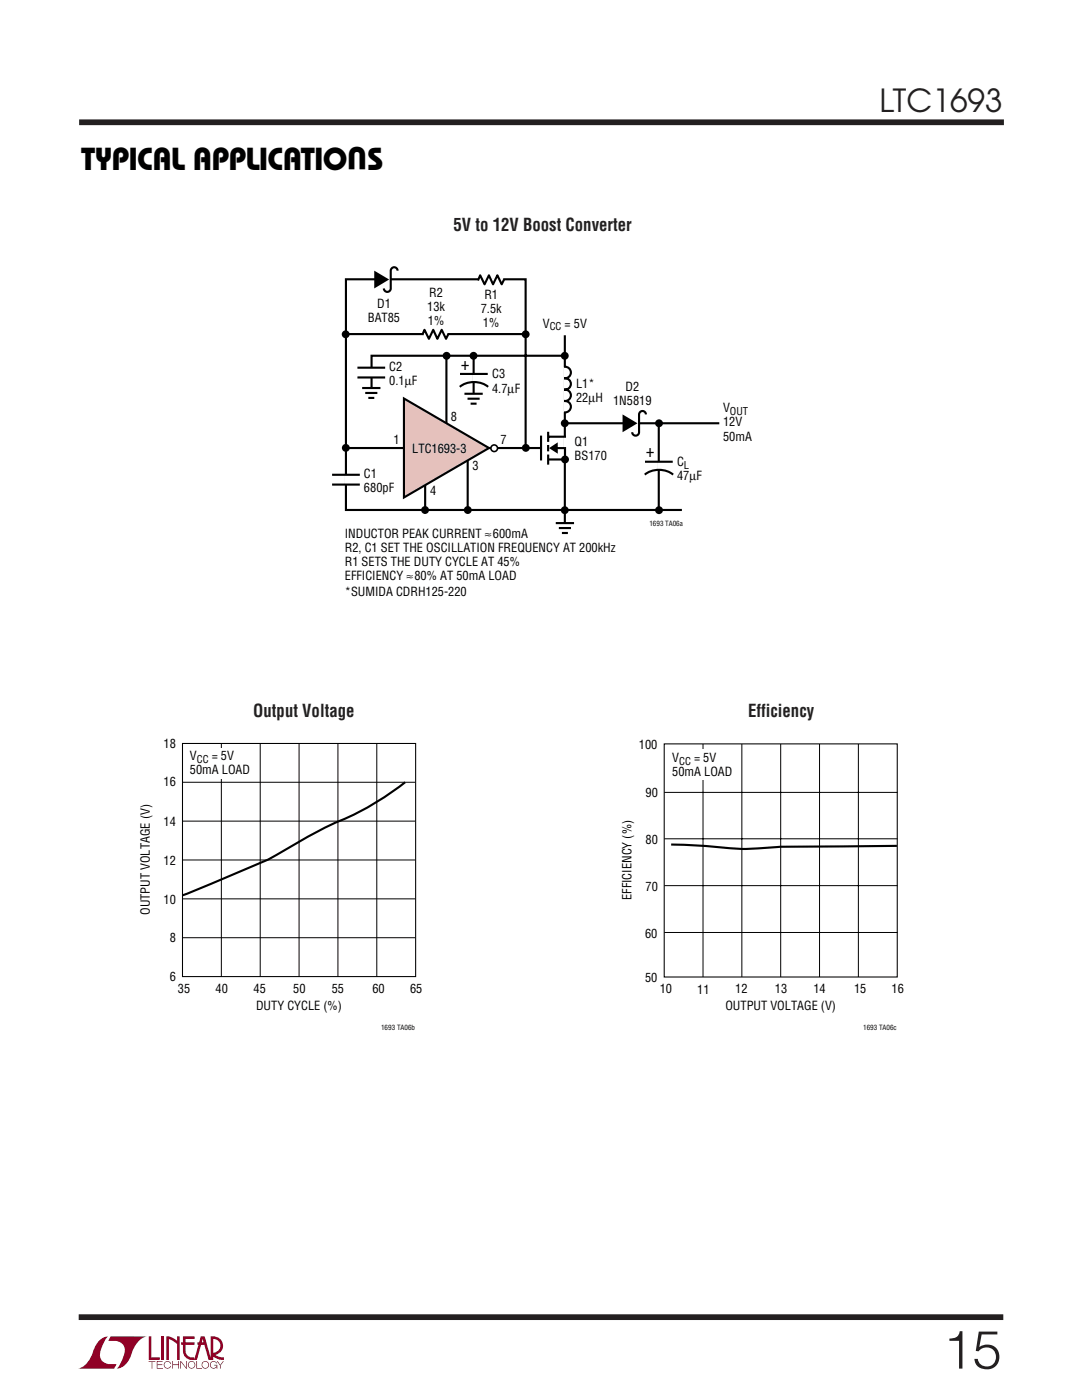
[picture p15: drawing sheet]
<svg xmlns="http://www.w3.org/2000/svg" width="216mm" height="279mm" viewBox="0 0 216 279" stroke-linecap="round" stroke-linejoin="round" font-family="sans-serif">
<defs><g id="words">
<text font-size="10.6" fill="#231f20" x="188.2" y="273.1">15</text>
<g font-size="6.4">
<text x="73.2" y="29.4" transform="rotate(-180 73.2 29.4)">U</text>
<text x="16.2" y="33.9">TYPICAL APPLICATIONS</text>
</g>
<text font-size="6.3" fill="#231f20" x="175.5" y="22.4">LTC1693</text>
<g font-size="3.5" fill="#231f20">
<text x="90.5" y="46">5V to 12V Boost Converter</text>
<text x="50.5" y="143.1">Output Voltage</text>
<text x="149.3" y="143">Efficiency</text>
</g>
<g font-size="3.5">
<text x="91.9" y="73.8">+</text>
<text x="128.9" y="91.3">+</text>
</g>
<g font-size="2.5">
<text x="85.7" y="59.2">R2</text>
<text x="96.6" y="59.6">R1</text>
<text x="73.4" y="64.3">BAT85</text>
<text x="75.3" y="61.5">D1</text>
<text x="85.2" y="62.1">13k</text>
<text x="85.4" y="64.9">1%</text>
<text x="95.9" y="62.5">7.5k</text>
<text x="96.4" y="65.3">1%</text>
<text x="108.3" y="65.4">V</text>
<text x="112.7" y="65.4">= 5V</text>
<text x="77.7" y="74.1">C2</text>
<text x="77.7" y="76.9">0.1µF</text>
<text x="98.2" y="75.5">C3</text>
<text x="114.9" y="77.3">L1*</text>
<text x="124.8" y="77.9">D2</text>
<text x="89.9" y="84">8</text>
<text x="98.2" y="78.3">4.7µF</text>
<text x="114.9" y="80.2">22µH</text>
<text x="122.3" y="80.8">1N5819</text>
<text x="144.3" y="82.3">V</text>
<text x="78.5" y="88.7">1</text>
<text x="99.9" y="88.7">7</text>
<text x="114.7" y="89">Q1</text>
<text x="144.3" y="85.1">12V</text>
<text x="144.3" y="87.9">50mA</text>
<text x="72.6" y="95.4">C1</text>
<text x="82.3" y="90.3">LTC1693-3</text>
<text x="94.3" y="93.8">3</text>
<text x="114.7" y="91.8">BS170</text>
<text x="135.1" y="93">C</text>
<text x="135.1" y="95.9">47µF</text>
<text x="72.6" y="98.2">680pF</text>
<text x="85.8" y="98.7">4</text>
<text x="68.8" y="107.3">INDUCTOR PEAK CURRENT ≈600mA</text>
<text x="68.8" y="110.2">R2, C1 SET THE OSCILLATION FREQUENCY AT 200kHz</text>
<text x="68.8" y="113">R1 SETS THE DUTY CYCLE AT 45%</text>
<text x="68.8" y="115.8">EFFICIENCY ≈80% AT 50mA LOAD</text>
<text x="68.8" y="119">*SUMIDA CDRH125-220</text>
<text x="32.6" y="149.3">18</text>
<text x="127.5" y="149.4">100</text>
<text x="37.9" y="154.5">50mA LOAD</text>
<text x="37.9" y="151.7">V</text>
<text x="42.2" y="151.7">= 5V</text>
<text x="134.1" y="154.9">50mA LOAD</text>
<text x="134.1" y="152.1">V</text>
<text x="138.5" y="152.1">= 5V</text>
<text x="32.6" y="156.9">16</text>
<text x="128.8" y="159">90</text>
<text x="32.6" y="164.8">14</text>
<text x="32.6" y="172.7">12</text>
<text x="128.8" y="168.5">80</text>
<text x="126" y="179.6" transform="rotate(-90 126 179.6)">EFFICIENCY (%)</text>
<text x="128.8" y="177.7">70</text>
<text x="29.9" y="182.6" transform="rotate(-90 29.9 182.6)">OUTPUT VOLTAGE (V)</text>
<text x="32.6" y="180.4">10</text>
<text x="33.9" y="188">8</text>
<text x="128.7" y="187.2">60</text>
<text x="33.9" y="195.8">6</text>
<text x="128.7" y="195.9">50</text>
<text x="35.5" y="198.1">35</text>
<text x="43" y="198.2">40</text>
<text x="50.6" y="198.1">45</text>
<text x="51.1" y="201.5">DUTY CYCLE (%)</text>
<text x="58.5" y="198.1">50</text>
<text x="66.2" y="198.1">55</text>
<text x="74.3" y="198.1">60</text>
<text x="81.8" y="198.1">65</text>
<text x="131.6" y="198.2">10</text>
<text x="139.1" y="198.3">11</text>
<text x="144.7" y="201.6">OUTPUT VOLTAGE (V)</text>
<text x="146.7" y="198.2">12</text>
<text x="154.6" y="198.2">13</text>
<text x="162.3" y="198.2">14</text>
<text x="170.4" y="198.2">15</text>
<text x="177.9" y="198.2">16</text>
</g>
<g font-size="2.1">
<text x="109.7" y="65.9">CC</text>
<text x="145.6" y="82.8">OUT</text>
<text x="136.5" y="93.6">L</text>
<text x="39.3" y="152.3">CC</text>
<text x="135.5" y="152.6">CC</text>
</g>
<g font-size="1.4">
<text x="129.6" y="104.9">1693 TA06a</text>
<text x="76" y="205.6">1693 TA06b</text>
<text x="172.2" y="205.6">1693 TA06c</text>
</g>
</g></defs>
<g fill="#900126">
<path d="M29.7 266.7h.5v4.2h1.7v.5h-2.2z"/>
<path d="M20.1 267.3l.5-.3 1-.3a5.3 5.3 0 0 0-1.6 4.3 2.67 2.67 0 0 0 3.3 1.3l-.5 .8h-7.2a5.1 5.1 0 0 0 3.2-3.9l.3-.8z"/>
<path d="M22.1 266.7h7.2a5.1 5.1 0 0 0-3.2 4 3.4 3.4 0 0 1-2.8 2.4 5.3 5.3 0 0 0 1.5-4.2 2.67 2.67 0 0 0-3.2-1.3z"/>
<path d="M32.3 266.7h.5v4.7h-.5z"/>
<path d="M33.2 266.7l1.1 .2 1 .7v-.9h.6v4.7h-.6v-3.2l-.9-.6-.7-.4v4.2h-.5z"/>
<path d="M29.7 271.6h1.3v.2h-.6v1.3h-.1v-1.3h-.6z"/>
<path d="M31.3 271.6h1.1v.2h-1v.5h1v.1h-1v.6h1.1v.1h-1.2z"/>
<path d="M34.4 271.6h.1v.7h1.1v-.7h.1v1.5h-.1v-.7h-1.1v.7h-.1z"/>
<path d="M36 271.6h.1l1 1.3v-1.3h.2v1.5l-.2 .1-1-1.4v1.3h-.1z"/>
<path d="M39.2 271.6h.1v1.4h1v.1h-1.1z"/>
<path d="M43.3 271.6h.1l.6 .8 .5-.8h.2l-.7 .9v.6h-.1v-.6z"/>
<path d="M36.5 266.7h2.3v.5h-1.8v.7h1.8v.5h-1.8v1.2a1.37 1.37 0 0 0 1.8 1.3v.5l1.3-4.7h.7l1.2 4.3v-4.3a1.91 1.91 0 0 1 2.4 1.4 1.91 1.91 0 0 1-1.5 2.3l.8 .4 1 .1v.5h-.4a3.5 3.5 0 0 1-1.9-.8v-.6a1.39 1.39 0 0 0 1.6-1.3 1.39 1.39 0 0 0-1.5-1.5v4.2h-.9l-.8-3h-1.4v-.5h1.2l-.1-.7-1.2 4.2a2.13 2.13 0 0 1-2.7-1.3l-.1-1.7h-.3v-.5h.3z"/>
<path d="M37.7 271.8a.75 .75 0 0 1 1.2 .2 .75 .75 0 0 1-.4 1.1 .75 .75 0 0 1-1-.7h.1a.61 .61 0 0 0 .9 .5 .61 .61 0 0 0 .2-1 .61 .61 0 0 0-1 .2l-.1 .3h-.1z"/>
<path d="M40.4 271.8a.75 .75 0 0 1 1.2 .2 .75 .75 0 0 1-.4 1.1 .75 .75 0 0 1-1-.7h.2a.61 .61 0 0 0 .8 .5 .61 .61 0 0 0 .2-1 .61 .61 0 0 0-1 .2v.3h-.2z"/>
<path d="M42.1 271.8a.74 .74 0 0 1 1.2 .3h-.1a.61 .61 0 0 0-1-.2 .61 .61 0 0 0 .1 1 .61 .61 0 0 0 .9-.4h-.5v-.1h.7v.7h-.2v-.3a.76 .76 0 0 1-1.1 .2 .76 .76 0 0 1 0-1.2z"/>
<path d="M32.9 271.8a.74 .74 0 0 1 1.2 .4h-.1a.61 .61 0 0 0-.9-.3 .61 .61 0 0 0-.1 1 .61 .61 0 0 0 1-.3h.1a.75 .75 0 0 1-1.1 .4 .75 .75 0 0 1-.1-1.2z"/>
</g>
<path d="M15.8 24.4h184.5M15.7 262.9h184.5" fill="none" stroke="#231f20" stroke-width="1.1" stroke-linecap="butt"/>
<g fill="none" stroke="#000" stroke-width=".42">
<path d="M79.3 54a.69 .69 0 0 0-.7-.7 .69 .69 0 0 0-.6 .7v3.6a.69 .69 0 0 1-.7 .7 .69 .69 0 0 1-.7-.7M100.6 55.8l-.5 .9-.9-1.8-.8 1.8-.8-1.8-.9 1.8-.9-1.8-.4 1.1M69 66.7h35.9M71.3 73.4h5.6M71.3 75.3h5.6M72.3 77.4h3.6M72.9 78.4h2.4M73.5 79.4h1.2M89.1 70.9v13.9M89.5 66.6l-.5 1-.9-1.8-.8 1.8-.8-1.8-.9 1.8-.9-1.8-.4 1M91.7 77.2a4.7 4.7 0 0 1 5.7 0M91.8 74.6h5.5"/>
<path d="M92.7 78.6h3.6M93.3 79.6h2.4M94.5 71v8.1M112.6 73.2a1.16 1.16 0 0 1 1.3 1.1 1.16 1.16 0 0 1-1.3 1.2 1.15 1.15 0 0 1 1.3 1.1 1.15 1.15 0 0 1-1.3 1.1 1.15 1.15 0 0 1 1.3 1.2 1.15 1.15 0 0 1-1.3 1.1 1.16 1.16 0 0 1 1.3 1.2 1.16 1.16 0 0 1-1.3 1.1M112.6 71h-38.5v8.1M112.7 66.9v37.8M66.3 94.8h5.5M66.3 96.7h5.5M69.3 89.4h38.7M84.8 96.1v5.7M93.3 91.1v10.6M93.9 80.6h1.2"/>
<path d="M104.9 89.4v-33.7h-35.9v46.1h67.1M108 86.9v5M109.4 88.8v1.3M109.4 86.2v2M109.4 90.7v2M109.4 87.2h3.5M109.4 91.7h3.5M110.4 89.4h2.3v2.3M112.7 84.5h30.8M128.7 94.7a4.7 4.7 0 0 1 5.6 0M128.7 92.1h5.5M128.9 82.7a.69 .69 0 0 0-.7-.7 .69 .69 0 0 0-.7 .7v3.6a.69 .69 0 0 1-.7 .6 .69 .69 0 0 1-.7-.6"/>
<path d="M131.4 84.5v17.2M110.9 104.4h3.6M111.5 105.4h2.4M112.1 106.4h1.2"/>
</g>
<path d="M75.7 55.8h2.2M95.6 55.8h4.8M74.1 73.4v1.9M84.5 66.7h4.8M94.6 74.7v1.5M112.7 73.3v9M69 94.8v1.9M112.7 87.1v4.6M125.3 84.5h2.2M131.5 92.2v1.6" fill="none" stroke="#fff" stroke-width=".71" stroke-linecap="butt"/>
<g fill="#000">
<path d="M74.7 54l3 1.8-3 1.8zM124.2 82.7l3 1.8-3 1.8z"/>
<circle cx="69" cy="66.7" r=".79"/>
<circle cx="89.1" cy="71" r=".79"/>
<circle cx="94.5" cy="71" r=".79"/>
<circle cx="104.9" cy="66.7" r=".79"/>
<circle cx="112.7" cy="71" r=".79"/>
<circle cx="69" cy="89.4" r=".79"/>
<circle cx="104.9" cy="89.4" r=".79"/>
<circle cx="112.7" cy="84.5" r=".79"/>
<circle cx="112.7" cy="91.7" r=".79"/>
<circle cx="131.5" cy="84.5" r=".79"/>
<circle cx="84.8" cy="101.8" r=".79"/>
<circle cx="93.3" cy="101.8" r=".79"/>
<circle cx="112.7" cy="101.8" r=".79"/>
<circle cx="131.5" cy="101.8" r=".79"/>
</g>
<path d="M74.1 77.5v2.2M94.5 78.6v2.2M112.7 104.4v2.2" fill="none" stroke="#fff" stroke-width=".97" stroke-linecap="butt"/>
<path d="M110 89.4l1-.7 .1 1.4z" fill="#000" stroke="#000" stroke-width=".49"/>
<path d="M80.6 79.5l17 9.9-17 9.9z" fill="#e5c1bc"/>
<path d="M80.6 79.5l17 9.9-17 9.9z" fill="none" stroke="#000" stroke-width=".42"/>
<circle cx="98.6" cy="89.5" r=".66" fill="#fff" stroke="#000" stroke-width=".32"/>
<path d="M36.4 148.4h46.5v46.5h-46.5z" fill="none" stroke="#000" stroke-width=".21"/>
<path d="M36.4 156.1h46.5M44.2 148.4v46.5M51.9 148.4v46.5M59.7 148.4v46.5M67.4 148.4v46.5M75.2 148.4v46.5M36.4 163.9h46.5M36.4 171.6h46.5M36.4 179.4h46.5M36.4 187.1h46.5" fill="none" stroke="#000" stroke-width=".2"/>
<path d="M80.8 156.1a60.9 60.9 0 0 1-15.4 8.8l-6.9 3.7a49.1 49.1 0 0 1-10.7 5.4l-11.4 4.7" fill="none" stroke="#000" stroke-width=".42"/>
<path d="M43.5 149.2h1.3v6.2h-1.3z" fill="#fff"/>
<path d="M132.5 148.5h46.5v46.5h-46.5z" fill="none" stroke="#000" stroke-width=".21"/>
<path d="M132.6 158.1h46.5M140.3 148.5v46.5M148 148.5v46.5M155.8 148.5v46.5M163.5 148.5v46.5M171.3 148.5v46.5M132.6 176.7h46.5M132.6 167.4h46.5M132.6 186.1h46.5" fill="none" stroke="#000" stroke-width=".2"/>
<path d="M139.3 149.5h1.9v6.2h-1.9z" fill="#fff"/>
<path d="M133.9 168.5l7.5 .4a52.7 52.7 0 0 0 14.3 .1l23.3-.2" fill="none" stroke="#000" stroke-width=".42"/>
<use href="#words"/>
</svg>
